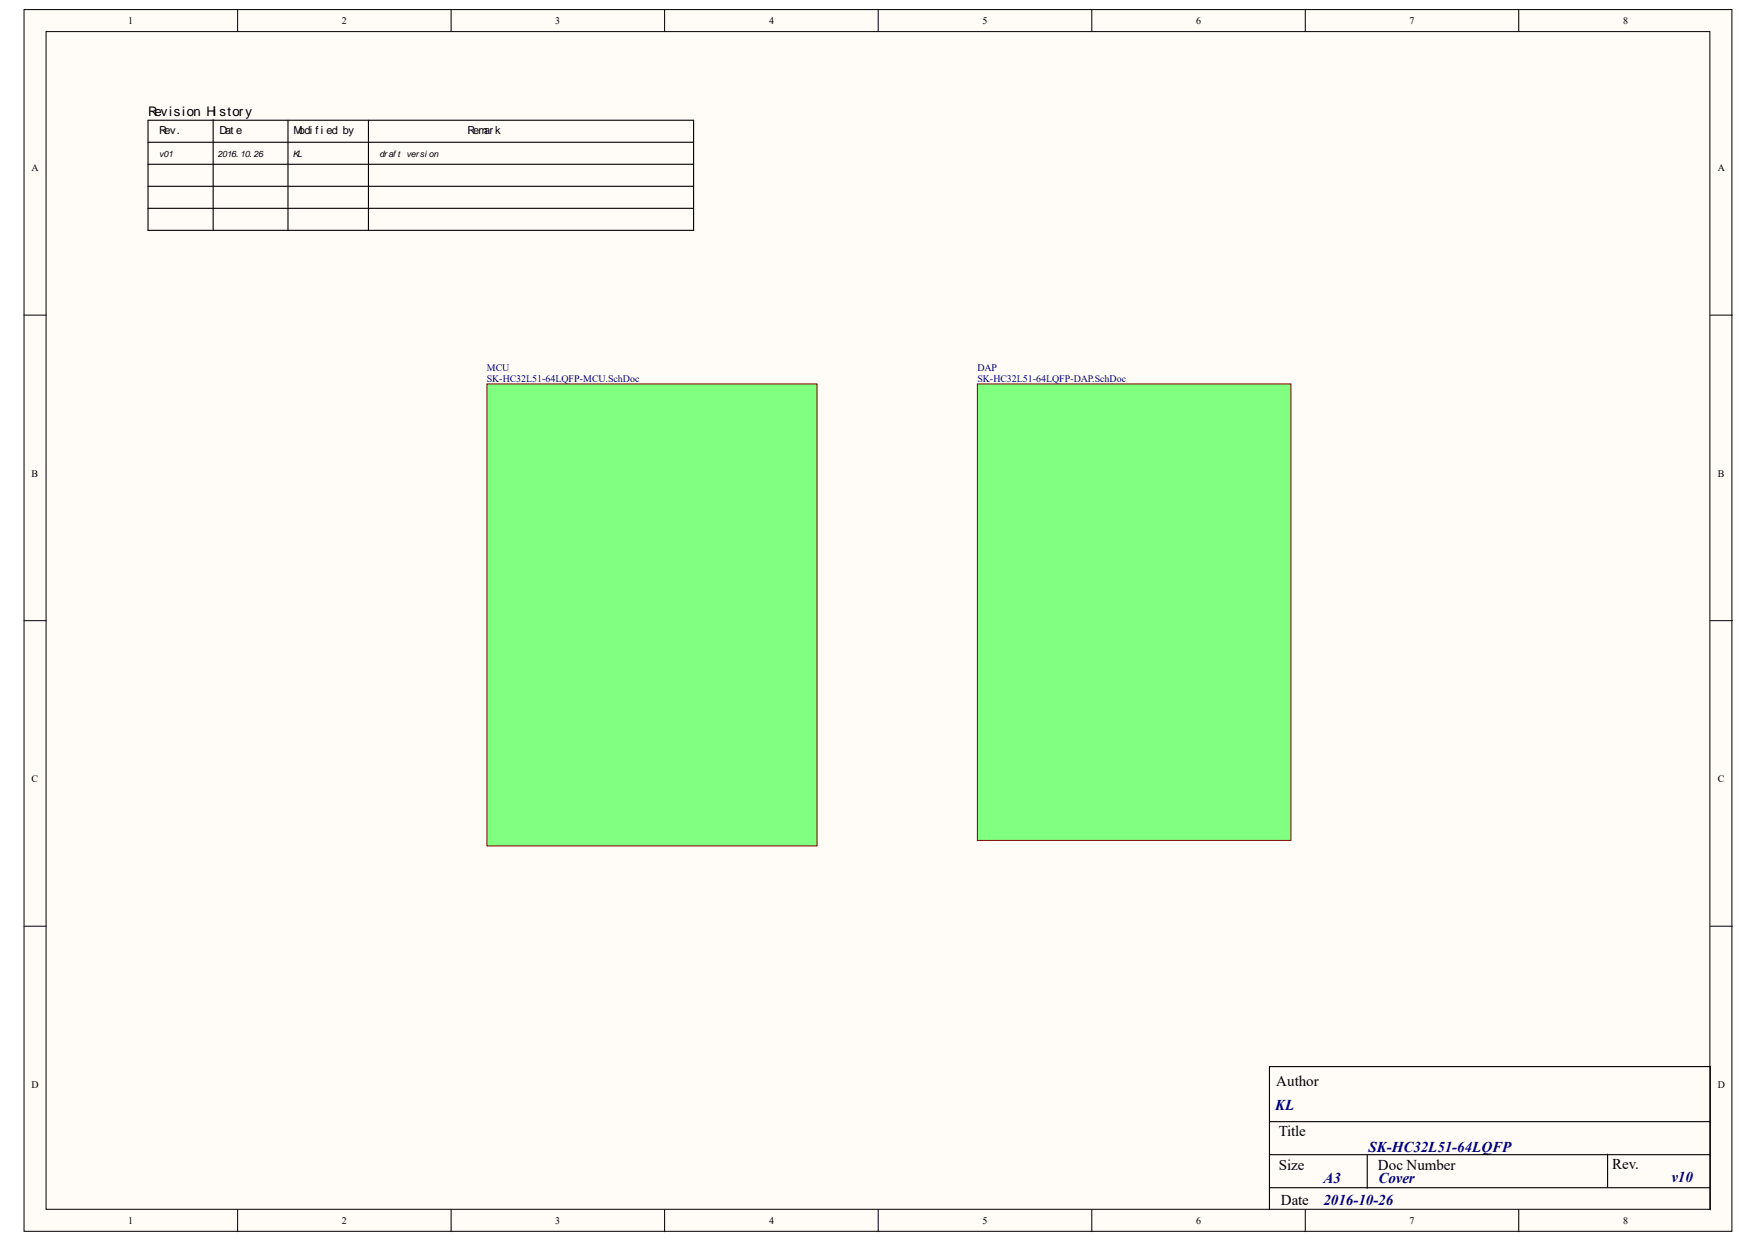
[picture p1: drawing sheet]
<svg xmlns="http://www.w3.org/2000/svg" width="297mm" height="210mm" viewBox="0 0 297 210" stroke-linecap="round" stroke-linejoin="round" font-family="sans-serif">
<defs><g id="words">
<g font-size="2.5">
<text x="215.4" y="183.2">Author</text>
<text x="215.8" y="191.6">Title</text>
<text x="215.8" y="197.5">Size</text>
<text x="232.6" y="197.5">Doc Number</text>
<text x="272.1" y="197.3">Rev.</text>
<text x="216.2" y="203.3">Date</text>
</g>
<g font-size="2.5" fill="#000080">
<text x="215.2" y="187.3">KL</text>
<text x="231" y="194.3">SK-HC32L51-64LQFP</text>
<text x="223.3" y="199.6">A3</text>
<text x="223.3" y="203.4">2016-10-26</text>
<text x="232.6" y="199.6">Cover</text>
<text x="282.1" y="199.5">v10</text>
</g>
<text font-size="2.2" x="25" y="19.6">Revision Hi story</text>
<g font-size="1.9">
<text x="26.8" y="22.6">Rev.</text>
<text x="37.1" y="22.6">Dat e</text>
<text x="49.5" y="22.6">Modi f i ed by</text>
<text x="78.9" y="22.6">Remark</text>
</g>
<g font-size="1.7">
<text x="21.6" y="4">1</text>
<text x="57.7" y="4">2</text>
<text x="93.7" y="4">3</text>
<text x="129.8" y="4">4</text>
<text x="165.8" y="4">5</text>
<text x="201.9" y="4">6</text>
<text x="237.9" y="4">7</text>
<text x="274" y="4">8</text>
<text x="5.3" y="28.9">A</text>
<text x="289.9" y="28.9">A</text>
<text x="5.3" y="80.4">B</text>
<text x="289.9" y="80.4">B</text>
<text x="5.3" y="132">C</text>
<text x="289.9" y="132">C</text>
<text x="5.3" y="183.5">D</text>
<text x="289.9" y="183.5">D</text>
<text x="21.6" y="206.6">1</text>
<text x="57.7" y="206.6">2</text>
<text x="93.7" y="206.6">3</text>
<text x="129.8" y="206.6">4</text>
<text x="165.8" y="206.6">5</text>
<text x="201.9" y="206.6">6</text>
<text x="237.9" y="206.6">7</text>
<text x="274" y="206.6">8</text>
</g>
<g font-size="1.7" fill="#000080">
<text x="82.1" y="62.6">MCU</text>
<text x="82.1" y="64.4">SK-HC32L51-64LQFP-MCU.SchDoc</text>
<text x="165" y="62.6">DAP</text>
<text x="165" y="64.4">SK-HC32L51-64LQFP-DAP.SchDoc</text>
</g>
<g font-size="1.5">
<text x="26.8" y="26.4">v01</text>
<text x="36.8" y="26.4">2016. 10. 26</text>
<text x="49.4" y="26.4">KL</text>
<text x="64" y="26.4">draft versi on</text>
</g>
</g></defs>
<g fill="#fffcf8" stroke="#000" stroke-width=".17">
<path d="M4.1 1.6h288.2v206.2h-288.2z"/>
<path d="M7.8 5.3h280.8v198.7h-280.8z"/>
</g>
<g fill="none" stroke="#000" stroke-width=".17">
<path d="M40.1 1.6v3.7M76.1 1.6v3.7M112.2 1.6v3.7M148.2 1.6v3.7M184.3 1.6v3.7M220.3 1.6v3.7M256.3 1.6v3.7M4.1 53.2h3.7M288.7 53.2h3.7M4.1 104.7h3.7M288.7 104.7h3.7M4.1 156.3h3.7"/>
<path d="M288.7 156.3h3.7M40.1 204.1v3.7M76.1 204.1v3.7M112.2 204.1v3.7M148.2 204.1v3.7M184.3 204.1v3.7M220.3 204.1v3.7M256.3 204.1v3.7"/>
</g>
<path d="M214.2 189.3h74.5M214.2 194.8h74.5M230.7 194.9v5.6M271.3 194.7v5.6M214.2 204.1v-24.1h74.5v24.1M214.2 200.4h74.5" fill="none" stroke="#000" stroke-width=".19"/>
<g fill="#80ff80" stroke="#800000" stroke-width=".17">
<path d="M82.2 64.8h55.7v77.9h-55.7z"/>
<path d="M165 64.8h52.9v77h-52.9z"/>
</g>
<path d="M25 20.3h92.1v18.6h-92.1zM25 24h92.1M25 27.7h92.1M25 31.4h92.1M25 35.2h92.1M36 20.2v18.6M48.6 20.3v18.6M62.2 20.3v18.6" fill="none" stroke="#000" stroke-width=".19"/>
<use href="#words"/>
</svg>
